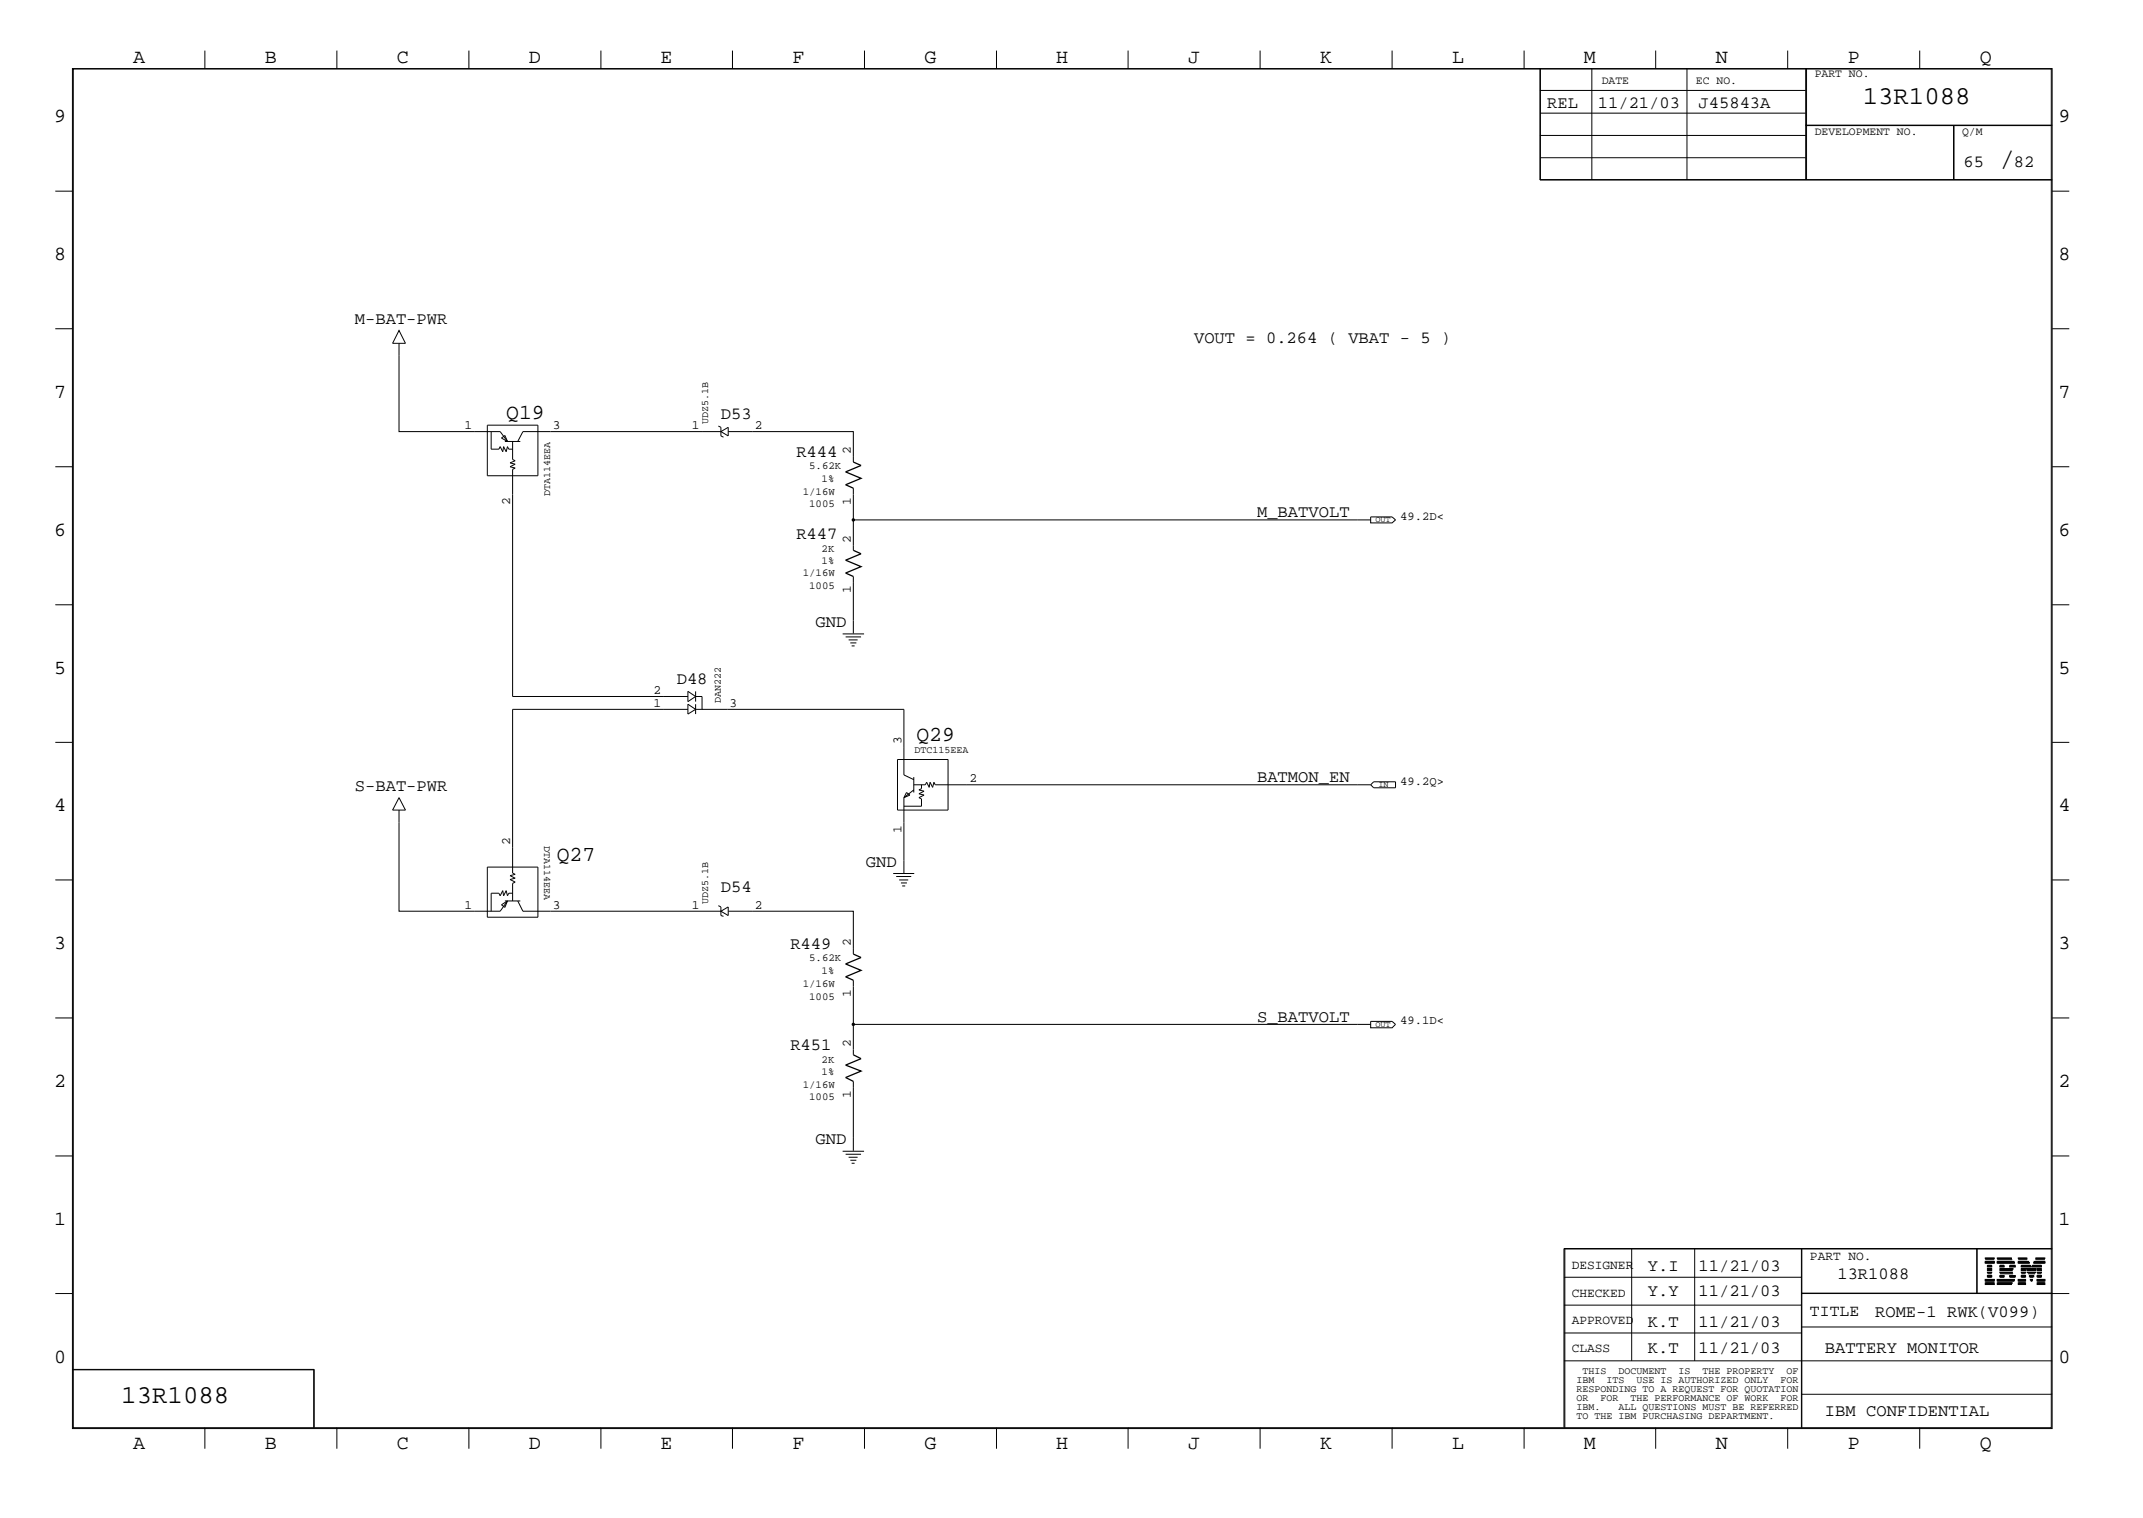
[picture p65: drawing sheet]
<svg xmlns="http://www.w3.org/2000/svg" width="423mm" height="300mm" viewBox="0 0 423 300" stroke-linecap="round" stroke-linejoin="round" font-family="sans-serif">
<defs><g id="words">
<text font-size="5.2" x="395" y="32.9">/</text>
<g font-size="5.1">
<text x="368" y="20.5">13R1088</text>
<text x="24" y="277.2">13R1088</text>
</g>
<g font-size="4.2">
<text x="100" y="82.7">Q19</text>
<text x="181" y="146.3">Q29</text>
<text x="110" y="170">Q27</text>
</g>
<g font-size="4">
<text x="26.3" y="12.5">A</text>
<text x="52.3" y="12.5">B</text>
<text x="78.4" y="12.5">C</text>
<text x="104.5" y="12.5">D</text>
<text x="130.5" y="12.5">E</text>
<text x="156.5" y="12.5">F</text>
<text x="182.6" y="12.5">G</text>
<text x="208.6" y="12.5">H</text>
<text x="234.7" y="12.5">J</text>
<text x="260.8" y="12.5">K</text>
<text x="286.9" y="12.5">L</text>
<text x="312.8" y="12.5">M</text>
<text x="338.9" y="12.5">N</text>
<text x="365" y="12.5">P</text>
<text x="391.1" y="12.5">Q</text>
<text x="10.7" y="24.1">9</text>
<text x="406.7" y="24.1">9</text>
<text x="10.7" y="51.4">8</text>
<text x="406.7" y="51.4">8</text>
<text x="10.7" y="78.6">7</text>
<text x="406.7" y="78.6">7</text>
<text x="10.7" y="105.8">6</text>
<text x="406.7" y="105.8">6</text>
<text x="10.7" y="133.1">5</text>
<text x="406.7" y="133.1">5</text>
<text x="10.7" y="160.2">4</text>
<text x="406.7" y="160.2">4</text>
<text x="10.7" y="187.5">3</text>
<text x="406.7" y="187.5">3</text>
<text x="10.7" y="214.6">2</text>
<text x="406.7" y="214.6">2</text>
<text x="10.7" y="241.9">1</text>
<text x="406.7" y="241.9">1</text>
<text x="10.7" y="269.2">0</text>
<text x="406.7" y="269.2">0</text>
<text x="26.3" y="286.2">A</text>
<text x="52.3" y="286.2">B</text>
<text x="78.4" y="286.2">C</text>
<text x="104.5" y="286.2">D</text>
<text x="130.5" y="286.2">E</text>
<text x="156.5" y="286.2">F</text>
<text x="182.6" y="286.2">G</text>
<text x="208.6" y="286.2">H</text>
<text x="234.7" y="286.2">J</text>
<text x="260.8" y="286.2">K</text>
<text x="286.9" y="286.2">L</text>
<text x="312.8" y="286.2">M</text>
<text x="338.9" y="286.2">N</text>
<text x="365" y="286.2">P</text>
<text x="391.1" y="286.2">Q</text>
</g>
<g font-size="3.4">
<text x="305.6" y="21.4">REL</text>
<text x="315.6" y="21.4">11/21/03</text>
<text x="335.5" y="21.4">J45843A</text>
<text x="387.9" y="32.9">65</text>
<text x="397.8" y="32.9">82</text>
<text x="70.1" y="64.1">M-BAT-PWR</text>
<text x="235.9" y="67.8">VOUT = 0.264 ( VBAT - 5 )</text>
<text x="142.4" y="82.7">D53</text>
<text x="157.3" y="90.3">R444</text>
<text x="157.3" y="106.4">R447</text>
<text x="248.3" y="102.2">M_BATVOLT</text>
<text x="161.1" y="123.9">GND</text>
<text x="133.7" y="135.1">D48</text>
<text x="248.3" y="154.5">BATMON_EN</text>
<text x="70.1" y="156.3">S-BAT-PWR</text>
<text x="171" y="171.3">GND</text>
<text x="142.4" y="176.2">D54</text>
<text x="156.1" y="187.5">R449</text>
<text x="248.3" y="201.9">S_BATVOLT</text>
<text x="156.1" y="207.3">R451</text>
<text x="161.1" y="226.1">GND</text>
<text x="325.5" y="251">Y.I</text>
<text x="335.5" y="251">11/21/03</text>
<text x="325.5" y="255.9">Y.Y</text>
<text x="335.5" y="255.9">11/21/03</text>
<text x="363" y="252.7">13R1088</text>
<text x="325.5" y="262.2">K.T</text>
<text x="335.5" y="262.2">11/21/03</text>
<text x="370.4" y="260.2">ROME-1 RWK(V099)</text>
<text x="325.5" y="267.2">K.T</text>
<text x="335.5" y="267.2">11/21/03</text>
<text x="360.5" y="267.2">BATTERY MONITOR</text>
<text x="360.5" y="279.7">IBM CONFIDENTIAL</text>
</g>
<text font-size="3.2" x="357.5" y="260">TITLE</text>
<g font-size="2.5">
<text x="91.8" y="84.8">1</text>
<text x="109.2" y="84.8">3</text>
<text x="136.7" y="84.8">1</text>
<text x="149.1" y="84.8">2</text>
<text x="168.1" y="89.7" transform="rotate(-90 168.1 89.7)">2</text>
<text x="100.8" y="99.7" transform="rotate(-90 100.8 99.7)">2</text>
<text x="168.1" y="99.7" transform="rotate(-90 168.1 99.7)">1</text>
<text x="168.1" y="107.2" transform="rotate(-90 168.1 107.2)">2</text>
<text x="168.1" y="117.2" transform="rotate(-90 168.1 117.2)">1</text>
<text x="129.1" y="137.1">2</text>
<text x="129.1" y="139.6">1</text>
<text x="144.1" y="139.6">3</text>
<text x="178.1" y="147.1" transform="rotate(-90 178.1 147.1)">3</text>
<text x="191.5" y="154.5">2</text>
<text x="100.8" y="167" transform="rotate(-90 100.8 167)">2</text>
<text x="178.1" y="164.5" transform="rotate(-90 178.1 164.5)">1</text>
<text x="91.8" y="179.5">1</text>
<text x="109.2" y="179.5">3</text>
<text x="136.7" y="179.5">1</text>
<text x="149.1" y="179.5">2</text>
<text x="168.1" y="186.9" transform="rotate(-90 168.1 186.9)">2</text>
<text x="168.1" y="196.9" transform="rotate(-90 168.1 196.9)">1</text>
<text x="168.1" y="206.8" transform="rotate(-90 168.1 206.8)">2</text>
<text x="168.1" y="216.9" transform="rotate(-90 168.1 216.9)">1</text>
<text x="310.5" y="250.6">DESIGNER</text>
<text x="357.5" y="248.8">PART NO.</text>
<text x="310.5" y="256.1">CHECKED</text>
<text x="310.5" y="261.5">APPROVED</text>
<text x="310.5" y="267">CLASS</text>
</g>
<g font-size="2.4">
<text x="276.6" y="102.7">49.2D&lt;</text>
<text x="276.6" y="155">49.2Q&gt;</text>
<text x="276.6" y="202.4">49.1D&lt;</text>
</g>
<g font-size="2.3">
<text x="316.4" y="16.7">DATE</text>
<text x="335" y="16.7">EC NO.</text>
<text x="358.5" y="15.2">PART NO.</text>
<text x="358.5" y="26.6">DEVELOPMENT NO.</text>
<text x="387.6" y="26.6">Q/M</text>
</g>
<g font-size="2.1">
<text x="159.9" y="92.7">5.62K</text>
<text x="162.3" y="95.3">1%</text>
<text x="158.6" y="97.7">1/16W</text>
<text x="159.9" y="100.2">1005</text>
<text x="158.6" y="113.9">1/16W</text>
<text x="162.3" y="111.4">1%</text>
<text x="162.3" y="109">2K</text>
<text x="159.9" y="116.4">1005</text>
<text x="159.9" y="189.9">5.62K</text>
<text x="158.6" y="194.9">1/16W</text>
<text x="159.9" y="197.4">1005</text>
<text x="162.3" y="192.4">1%</text>
<text x="162.3" y="209.9">2K</text>
<text x="158.6" y="214.9">1/16W</text>
<text x="162.3" y="212.3">1%</text>
<text x="159.9" y="217.3">1005</text>
</g>
<g font-size="2">
<text x="139.9" y="83.7" transform="rotate(-90 139.9 83.7)">UDZ5.1B</text>
<text x="108.7" y="98" transform="rotate(-90 108.7 98)">DTA114EEA</text>
<text x="142.4" y="138.9" transform="rotate(-90 142.4 138.9)">DAN222</text>
<text x="180.7" y="148.8">DTC115EEA</text>
<text x="107.5" y="167.1" transform="rotate(90 107.5 167.1)">DTA114EEA</text>
<text x="139.9" y="178.5" transform="rotate(-90 139.9 178.5)">UDZ5.1B</text>
<text x="311.4" y="273.2">IBM</text>
<text x="311.4" y="275">RESPONDING TO A REQUEST FOR QUOTATION</text>
<text x="312.6" y="271.4">THIS</text>
<text x="317.3" y="273.2">ITS</text>
<text x="319.7" y="271.4">DOCUMENT</text>
<text x="323.3" y="273.2">USE IS AUTHORIZED ONLY</text>
<text x="331.6" y="271.4">IS</text>
<text x="336.3" y="271.4">THE PROPERTY</text>
<text x="351.7" y="273.2">FOR</text>
<text x="352.9" y="271.4">OF</text>
<text x="311.4" y="276.7">OR</text>
<text x="311.4" y="278.6">IBM.</text>
<text x="311.4" y="280.2">TO THE IBM PURCHASING DEPARTMENT.</text>
<text x="316.1" y="276.7">FOR</text>
<text x="319.7" y="278.6">ALL QUESTIONS MUST BE REFERRED</text>
<text x="322.1" y="276.7">THE PERFORMANCE OF WORK</text>
<text x="351.7" y="276.7">FOR</text>
</g>
<g font-size="1.7">
<text x="271.7" y="103.1">OUT</text>
<text x="272.3" y="155.4">IN</text>
<text x="271.7" y="202.9">OUT</text>
</g>
</g></defs>
<g fill="none" stroke="#000" stroke-width=".2">
<path d="M14.3 13.5h391.1v268.7h-391.1zM14.5 13.6h390.7v268.4h-390.7zM40.5 10v3.5M66.5 10v3.5M92.6 10v3.5M118.7 10v3.5M144.7 10v3.5M170.8 10v3.5M196.9 10v3.5M222.8 10v3.5M248.9 10v3.5M275 10v3.5"/>
<path d="M301.1 10v3.5M304.2 13.5v22.1h101.2M304.2 17.9h52.5M304.3 13.5v22.1M314.5 13.5v22.1M327.1 10v3.5M333.2 13.5v22.1M353.1 10v3.5M356.7 13.5v22.1M356.9 13.5v22.1M379.2 10v3.5M10.9 37.8h3.4"/>
<path d="M304.2 35.5h101.2M304.2 26.8h52.5M304.2 22.4h52.5M304.3 31.2h52.4M356.7 24.8h48.7M356.7 24.7h48.7M385.9 24.8v10.8M386 24.8v10.8M405.4 37.8h3.4M10.9 64.9h3.4M78.8 65.3l1.3 2.5h-2.5zM78.8 67.8v17.5h20l1.4 1.9"/>
<path d="M405.4 64.9h3.4M10.9 92.2h3.4M96.3 84h10v10h-10zM97 85.3v3.4h1.6l.2-.5 .5 1 .2-1 .5 1 .2-1 .3 .5h.8M99.1 86.5l.6-.5 .5 1.2zM99.7 87.2h3.1M101.3 87.2v3.6l.5 .2-1 .4 1 .3-1 .5 1 .3-.5 .2v44.9h34.6M141.9 84.2l.5 .2v1.7l.5 .3M142.4 85.3l1.4-.9v1.7zM142.4 85.3h-39.1l-1 1.9M143.8 85.3h24.8v6M168.6 96.4v6.3"/>
<path d="M405.4 92.2h3.4M10.9 119.5h3.4M168.6 113.9v11.2M270.8 102.1h4.2l.7 .6-.7 .6h-4.2zM270.8 102.7h-102.2v6M405.4 119.5h3.4M135.9 136.6l1.5 1-1.5 1zM135.9 139.1l1.5 1-1.5 1zM137.4 137.6h1.3v2.5M137.4 136.6v2M137.4 139.1v2M166.5 125.2h4.2"/>
<path d="M167 125.8h3.1M167.6 126.4h1.8M168 127h1.2M168.2 127.6h.6M10.9 146.6h3.4M78.8 157.6l1.3 2.4h-2.5zM135.9 140.1h-34.6v32.4l.5 .2-1 .3 1 .5-1 .2 1 .5-.5 .3v3.5M137.4 140.1h41.2v13l1.9 .9M177.3 150h10v10h-10zM178.6 157.6v14.9M179.1 156.5l.6 .6-1.1 .5zM180.5 153.5v3"/>
<path d="M180.5 155h2.3l.2-.5 .6 1 .1-1 .5 1 .3-1 .2 .5h86.1M180.5 156l-1.9 1.6M182 155v.8l-.5 .2 1 .3-1 .5 1 .3-1 .5 .5 .2v1.5h-3.4M270.8 155l.6-.6h4.3v1.2h-4.3zM405.4 146.6h3.4M10.9 173.8h3.4M78.8 160v20h20l1.4-2M96.3 171.3h10v9.9h-10zM99.1 178.7l1.1-.7-.5 1.2zM99.7 178h3.1M101.3 176.4h-.8l-.3 .6-.2-1.1-.5 1.1-.2-1.1-.5 1.1-.2-.6h-1.6v3.6M102.3 178l1 2h39.1"/>
<path d="M141.9 178.9l.5 .3v1.6l.5 .2M176.4 172.6h4.2M177 173.1h3M177.6 173.8h1.8M178 174.4h1.2M178.2 175h.6M405.4 173.8h3.4M142.4 180l1.4-.8v1.6zM143.8 180h24.8v8.5M168.6 193.6v8.8M10.9 201.1h3.4M168.6 213.6v13.7"/>
<path d="M270.8 201.8h4.2l.7 .6-.7 .6h-4.2zM270.8 202.4h-102.2v6M405.4 201.1h3.4M10.9 228.3h3.4M166.5 227.4h4.2M167 228h3.1M167.6 228.6h1.8M168 229.2h1.2M168.2 229.8h.6M405.4 228.3h3.4M10.9 255.5h3.4M308.9 246.7h96.5"/>
<path d="M308.9 257.8h47M308.9 252.3h47M309.1 246.6v35.4M322.3 246.6v22.2M334.8 246.6v22.2M355.9 246.6v35.4M355.9 255.4h49.5M355.9 255.5h52.9M390.5 246.6v8.9M390.6 246.6v8.9M392.2 253.7h1.8zM392.2 253.6h1.8z"/>
<path d="M392.2 253.4l1.8 .1zM392.2 253l1.8 .1zM392.2 252.8l1.8 .1zM392.2 252.7l1.8 .1zM392.2 249.4l1.8 .1zM392.2 249.3l1.8 .1zM392.2 249.2l1.8 .1zM392.2 248.8h1.8zM392.2 248.7h1.8zM392.2 248.5l1.8 .1zM392.6 252.3h.8zM392.6 252.1l.8 .1z"/>
<path d="M392.6 252l.8 .1zM392.6 251.6h.8zM392.6 251.5h.8zM392.6 251.3l.8 .1zM392.6 250.9l.8 .1zM392.6 250.8h.8zM392.6 250.6l.8 .1zM392.6 250.2l.8 .1zM392.6 250l.8 .1zM392.6 249.9h.8zM394.5 253.7h2.8zM394.5 253.6h2.9z"/>
<path d="M394.5 253.4l3 .1zM394.5 248.8h3zM394.5 248.7h2.9zM394.5 248.5l2.8 .1zM394.5 253l3.3 .1zM394.5 252.8l3.4 .1zM394.5 252.7l3.4 .1zM394.5 249.4l3.4 .1zM394.5 249.3l3.4 .1zM394.5 249.2l3.3 .1zM395.1 251.6h2.6zM395.1 251.5h2.5z"/>
<path d="M395.1 251.3l2.4 .1zM395.1 250.9l2.4 .1zM395.1 250.8h2.5zM395.1 250.6l2.6 .1zM395.1 252.3h.8zM395.1 252.1l.8 .1zM395.1 252l.8 .1zM395.1 250.2l.8 .1zM395.1 250l.8 .1zM395.1 249.9h.8zM397 252.3h1.1zM397 252.1l1.1 .1z"/>
<path d="M397 252l1.1 .1zM397 250.2l1.1 .1zM397 250l1.1 .1zM397 249.9h1.1zM398.7 253.7h1.4zM398.7 253.6h1.4zM398.7 253.4l1.4 .1zM398.7 253l1.4 .1zM398.7 252.8l1.4 .1zM398.7 252.7l1.4 .1zM398.7 249.4l2.2 .1zM398.7 249.3l2.1 .1z"/>
<path d="M398.7 249.2l2 .1zM398.7 248.8h1.8zM398.7 248.7h1.8zM398.7 248.5l1.7 .1zM399.3 252.3h.8zM399.3 252.1l.8 .1zM399.3 252l.8 .1zM399.3 251.6h.8zM399.3 251.5h.8zM399.3 251.3l.8 .1zM399.3 250.9l.8 .1zM399.3 250.8h.8z"/>
<path d="M399.3 250.6l.8 .1zM399.3 250.2l1.9 .1zM399.3 250l1.9 .1zM399.3 249.9h1.8zM400.3 250.6l2 .1zM400.4 250.9l1.8 .1zM400.4 250.8h1.8zM400.5 251.3l1.6 .1zM400.6 251.5h1.5zM400.6 251.6h1.4zM400.9 252.1l.8 .1zM400.9 252l.8 .1z"/>
<path d="M401 252.3h.7zM401.1 252.7l.4 .1zM401.2 252.8l.3 .1zM401.2 253l.2 .1zM401.4 250.2l1.9 .1zM401.5 250l1.8 .1zM401.5 249.9h1.8zM401.7 249.4l2.2 .1zM401.8 249.3l2.1 .1zM401.8 249.2l2.1 .1zM402.1 248.8h1.8zM402.1 248.7h1.8z"/>
<path d="M402.2 248.5l1.7 .1zM402.4 253.7h1.5zM402.4 253.6h1.5zM402.4 253.4l1.5 .1zM402.4 253l1.5 .1zM402.4 252.8l1.5 .1zM402.4 252.7l1.5 .1zM402.4 252.3h.9zM402.4 252.1l.9 .1zM402.4 252l.9 .1zM402.4 251.6h.9zM402.4 251.5h.9z"/>
<path d="M402.4 251.3l.9 .1zM402.4 250.9l.9 .1zM402.4 250.8h.9zM402.4 250.6l.9 .1zM405.4 246.6h-96.5v35.4M14.3 270.5h47.8v11.5M14.3 270.6h47.8M62 270.5v11.5M308.9 268.8h96.5M308.9 263.3h47M355.9 275.4h49.5M355.9 262.1h49.5"/>
<path d="M40.5 282v4.2M66.5 282v4.2M92.6 282v4.2M118.7 282v4.2M144.7 282v4.2M170.8 282v4.2M196.9 282v4.2M222.8 282v4.2M248.9 282v4.2M275 282v4.2M301.1 282v4.2M327.1 282v4.2"/>
<path d="M353.1 282v4.2M379.2 282v4.2"/>
</g>
<path d="M168.6 91.3l1.5 .6-3.1 1.3 3.1 1.3-3.1 1.3 1.6 .6M168.6 108.7l1.5 .7-3.1 1.3 3.1 1.2-3.1 1.3 1.6 .7M168.6 188.5l1.5 .6-3.1 1.3 3.1 1.3-3.1 1.3 1.6 .6M168.6 208.4l1.5 .7-3.1 1.3 3.1 1.2-3.1 1.3 1.6 .7" fill="none" stroke="#000" stroke-width=".25"/>
<g fill="#000">
<circle cx="168.6" cy="102.7" r=".34"/>
<circle cx="168.6" cy="202.4" r=".34"/>
</g>
<use href="#words"/>
</svg>
